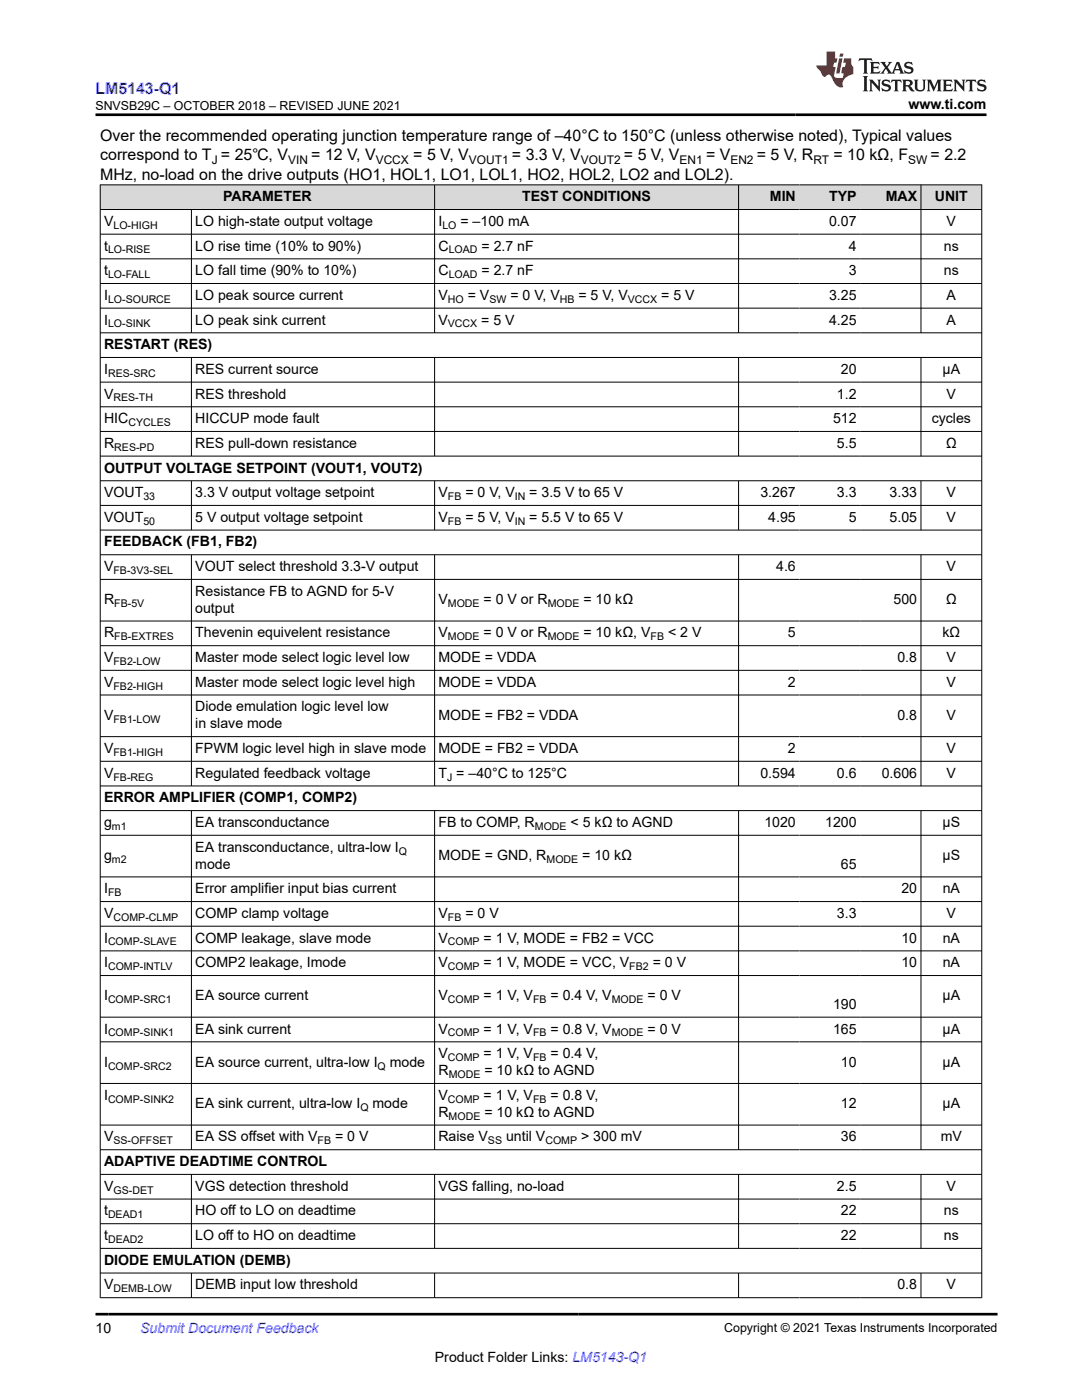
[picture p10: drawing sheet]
<svg xmlns="http://www.w3.org/2000/svg" width="216mm" height="279mm" viewBox="0 0 216 279" stroke-linecap="round" stroke-linejoin="round" font-family="sans-serif">
<defs><g id="words">
<text font-size="3.2" fill="#00f" x="19.1" y="18.7">LM5143-Q1</text>
<g font-size="3.2">
<text x="20" y="28.2">Over the recommended operating junction temperature range of –40°C to 150°C (unless otherwise noted), Typical values</text>
<text x="20" y="32">correspond to T = 25℃, V</text>
<text x="20" y="35.8">MHz, no-load on the drive outputs (HO1, HOL1, LO1, LOL1, HO2, HOL2, LO2 and LOL2).</text>
<text x="62.1" y="32">= 12 V, V</text>
<text x="82.5" y="32">= 5 V, V</text>
<text x="102.2" y="32">= 3.3 V, V</text>
<text x="124.5" y="32">= 5 V, V</text>
<text x="140.9" y="32">= V</text>
<text x="151" y="32">= 5 V, R</text>
<text x="166.3" y="32">= 10 kΩ, F</text>
<text x="185.7" y="32">= 2.2</text>
</g>
<g font-size="2.8">
<text x="181.3" y="21.8">www.ti.com</text>
<text x="44.5" y="40.2">PARAMETER</text>
<text x="104.2" y="40.2">TEST CONDITIONS</text>
<text x="153.6" y="40.2">MIN</text>
<text x="165.4" y="40.2">TYP</text>
<text x="176.7" y="40.2">MAX</text>
<text x="186.5" y="40.2">UNIT</text>
<text x="20.8" y="45.1">V</text>
<text x="39" y="45.1">LO high-state output voltage</text>
<text x="87.5" y="45.1">I</text>
<text x="91.9" y="45.1">= –100 mA</text>
<text x="165.4" y="45.1">0.07</text>
<text x="188.9" y="45.1">V</text>
<text x="20.8" y="50">t</text>
<text x="39" y="50">LO rise time (10% to 90%)</text>
<text x="87.5" y="50">C</text>
<text x="96.1" y="50">= 2.7 nF</text>
<text x="169.4" y="50">4</text>
<text x="188.3" y="50">ns</text>
<text x="20.8" y="54.9">t</text>
<text x="20.8" y="59.9">I</text>
<text x="39" y="54.9">LO fall time (90% to 10%)</text>
<text x="39" y="59.9">LO peak source current</text>
<text x="87.5" y="54.9">C</text>
<text x="87.5" y="59.9">V</text>
<text x="93.3" y="59.9">= V</text>
<text x="96.1" y="54.9">= 2.7 nF</text>
<text x="101.8" y="59.9">= 0 V, V</text>
<text x="115.4" y="59.9">= 5 V, V</text>
<text x="131.9" y="59.9">= 5 V</text>
<text x="165.4" y="59.9">3.25</text>
<text x="169.4" y="54.9">3</text>
<text x="188.3" y="54.9">ns</text>
<text x="188.9" y="59.9">A</text>
<text x="20.8" y="64.8">I</text>
<text x="39" y="64.8">LO peak sink current</text>
<text x="87.5" y="64.8">V</text>
<text x="96" y="64.8">= 5 V</text>
<text x="165.4" y="64.8">4.25</text>
<text x="188.9" y="64.8">A</text>
<text x="20.8" y="69.7">RESTART (RES)</text>
<text x="20.8" y="74.6">I</text>
<text x="39" y="74.6">RES current source</text>
<text x="167.8" y="74.6">20</text>
<text x="188.1" y="74.6">µA</text>
<text x="20.8" y="79.5">V</text>
<text x="39" y="79.5">RES threshold</text>
<text x="167" y="79.5">1.2</text>
<text x="188.9" y="79.5">V</text>
<text x="20.8" y="84.5">HIC</text>
<text x="20.8" y="89.4">R</text>
<text x="39" y="89.4">RES pull-down resistance</text>
<text x="39" y="84.5">HICCUP mode fault</text>
<text x="166.2" y="84.5">512</text>
<text x="167" y="89.4">5.5</text>
<text x="185.9" y="84.5">cycles</text>
<text x="188.8" y="89.4">Ω</text>
<text x="20.8" y="94.3">OUTPUT VOLTAGE SETPOINT (VOUT1, VOUT2)</text>
<text x="20.8" y="99.2">VOUT</text>
<text x="39" y="99.2">3.3 V output voltage setpoint</text>
<text x="87.5" y="99.2">V</text>
<text x="92.9" y="99.2">= 0 V, V</text>
<text x="105.6" y="99.2">= 3.5 V to 65 V</text>
<text x="151.7" y="99.2">3.267</text>
<text x="167" y="99.2">3.3</text>
<text x="177.5" y="99.2">3.33</text>
<text x="188.9" y="99.2">V</text>
<text x="20.8" y="104.1">VOUT</text>
<text x="39" y="104.1">5 V output voltage setpoint</text>
<text x="87.5" y="104.1">V</text>
<text x="92.9" y="104.1">= 5 V, V</text>
<text x="105.6" y="104.1">= 5.5 V to 65 V</text>
<text x="153.3" y="104.1">4.95</text>
<text x="169.4" y="104.1">5</text>
<text x="177.5" y="104.1">5.05</text>
<text x="188.9" y="104.1">V</text>
<text x="20.8" y="109.1">FEEDBACK (FB1, FB2)</text>
<text x="20.8" y="114">V</text>
<text x="39" y="114">VOUT select threshold 3.3-V output</text>
<text x="154.9" y="114">4.6</text>
<text x="188.9" y="114">V</text>
<text x="39" y="118.9">Resistance FB to AGND for 5-V</text>
<text x="20.8" y="120.6">R</text>
<text x="39" y="122.3">output</text>
<text x="87.5" y="120.6">V</text>
<text x="96.5" y="120.6">= 0 V or R</text>
<text x="116.4" y="120.6">= 10 kΩ</text>
<text x="178.3" y="120.6">500</text>
<text x="188.8" y="120.6">Ω</text>
<text x="20.8" y="127.2">R</text>
<text x="39" y="127.2">Thevenin equivelent resistance</text>
<text x="87.5" y="127.2">V</text>
<text x="96.5" y="127.2">= 0 V or R</text>
<text x="116.4" y="127.2">= 10 kΩ, V</text>
<text x="133.3" y="127.2">&lt; 2 V</text>
<text x="157.2" y="127.2">5</text>
<text x="188.1" y="127.2">kΩ</text>
<text x="20.8" y="132.1">V</text>
<text x="20.8" y="137.1">V</text>
<text x="39" y="137.1">Master mode select logic level high</text>
<text x="39" y="132.1">Master mode select logic level low</text>
<text x="87.5" y="137.1">MODE = VDDA</text>
<text x="87.5" y="132.1">MODE = VDDA</text>
<text x="157.2" y="137.1">2</text>
<text x="179.1" y="132.1">0.8</text>
<text x="188.9" y="132.1">V</text>
<text x="188.9" y="137.1">V</text>
<text x="20.8" y="143.7">V</text>
<text x="39" y="142">Diode emulation logic level low</text>
<text x="87.5" y="143.7">MODE = FB2 = VDDA</text>
<text x="179.1" y="143.7">0.8</text>
<text x="188.9" y="143.7">V</text>
<text x="39" y="145.4">in slave mode</text>
<text x="20.8" y="150.3">V</text>
<text x="20.8" y="155.2">V</text>
<text x="39" y="150.3">FPWM logic level high in slave mode</text>
<text x="39" y="155.2">Regulated feedback voltage</text>
<text x="87.5" y="150.3">MODE = FB2 = VDDA</text>
<text x="87.5" y="155.2">T = –40°C to 125°C</text>
<text x="151.7" y="155.2">0.594</text>
<text x="157.2" y="150.3">2</text>
<text x="167" y="155.2">0.6</text>
<text x="175.9" y="155.2">0.606</text>
<text x="188.9" y="155.2">V</text>
<text x="188.9" y="150.3">V</text>
<text x="20.8" y="160.1">ERROR AMPLIFIER (COMP1, COMP2)</text>
<text x="20.8" y="165">g</text>
<text x="39" y="165">EA transconductance</text>
<text x="87.5" y="165">FB to COMP, R</text>
<text x="113.9" y="165">&lt; 5 kΩ to AGND</text>
<text x="152.5" y="165">1020</text>
<text x="164.7" y="165">1200</text>
<text x="188.1" y="165">µS</text>
<text x="20.8" y="171.7">g</text>
<text x="39" y="170">EA transconductance, ultra-low I</text>
<text x="39" y="173.4">mode</text>
<text x="87.5" y="171.7">MODE = GND, R</text>
<text x="116.2" y="171.7">= 10 kΩ</text>
<text x="167.8" y="173.4">65</text>
<text x="188.1" y="171.7">µS</text>
<text x="20.8" y="178.3">I</text>
<text x="39" y="178.3">Error amplifier input bias current</text>
<text x="179.9" y="178.3">20</text>
<text x="188.1" y="178.3">nA</text>
<text x="20.8" y="183.2">V</text>
<text x="39" y="183.2">COMP clamp voltage</text>
<text x="87.5" y="183.2">V</text>
<text x="92.9" y="183.2">= 0 V</text>
<text x="167" y="183.2">3.3</text>
<text x="188.9" y="183.2">V</text>
<text x="20.8" y="188.1">I</text>
<text x="39" y="188.1">COMP leakage, slave mode</text>
<text x="87.5" y="188.1">V</text>
<text x="96.5" y="188.1">= 1 V, MODE = FB2 = VCC</text>
<text x="179.9" y="188.1">10</text>
<text x="188.1" y="188.1">nA</text>
<text x="20.8" y="193">I</text>
<text x="39" y="193">COMP2 leakage, Imode</text>
<text x="87.5" y="193">V</text>
<text x="96.5" y="193">= 1 V, MODE = VCC, V</text>
<text x="130.2" y="193">= 0 V</text>
<text x="179.9" y="193">10</text>
<text x="188.1" y="193">nA</text>
<text x="20.8" y="199.7">I</text>
<text x="39" y="199.7">EA source current</text>
<text x="87.5" y="199.7">V</text>
<text x="96.5" y="199.7">= 1 V, V</text>
<text x="109.9" y="199.7">= 0.4 V, V</text>
<text x="129.2" y="199.7">= 0 V</text>
<text x="166.2" y="201.3">190</text>
<text x="188.1" y="199.7">µA</text>
<text x="20.8" y="206.3">I</text>
<text x="39" y="206.3">EA sink current</text>
<text x="87.5" y="206.3">V</text>
<text x="96.5" y="206.3">= 1 V, V</text>
<text x="109.9" y="206.3">= 0.8 V, V</text>
<text x="129.2" y="206.3">= 0 V</text>
<text x="166.2" y="206.3">165</text>
<text x="188.1" y="206.3">µA</text>
<text x="20.8" y="212.9">I</text>
<text x="39" y="212.9">EA source current, ultra-low I</text>
<text x="77.8" y="212.9">mode</text>
<text x="87.5" y="214.6">R</text>
<text x="87.5" y="211.2">V</text>
<text x="96.5" y="211.2">= 1 V, V</text>
<text x="96.7" y="214.6">= 10 kΩ to AGND</text>
<text x="109.9" y="211.2">= 0.4 V,</text>
<text x="167.8" y="212.9">10</text>
<text x="188.1" y="212.9">µA</text>
<text x="20.8" y="219.5">I</text>
<text x="39" y="221.2">EA sink current, ultra-low I</text>
<text x="74.3" y="221.2">mode</text>
<text x="87.5" y="219.5">V</text>
<text x="96.5" y="219.5">= 1 V, V</text>
<text x="109.9" y="219.5">= 0.8 V,</text>
<text x="167.8" y="221.2">12</text>
<text x="188.1" y="221.2">µA</text>
<text x="20.8" y="227.8">V</text>
<text x="39" y="227.8">EA SS offset with V</text>
<text x="66.9" y="227.8">= 0 V</text>
<text x="87.5" y="227.8">Raise V</text>
<text x="87.5" y="222.9">R</text>
<text x="96.7" y="222.9">= 10 kΩ to AGND</text>
<text x="101" y="227.8">until V</text>
<text x="116" y="227.8">&gt; 300 mV</text>
<text x="167.8" y="227.8">36</text>
<text x="187.7" y="227.8">mV</text>
<text x="20.8" y="232.7">ADAPTIVE DEADTIME CONTROL</text>
<text x="20.8" y="237.7">V</text>
<text x="39" y="237.7">VGS detection threshold</text>
<text x="87.5" y="237.7">VGS falling, no-load</text>
<text x="167" y="237.7">2.5</text>
<text x="188.9" y="237.7">V</text>
<text x="20.8" y="242.6">t</text>
<text x="39" y="242.6">HO off to LO on deadtime</text>
<text x="167.8" y="242.6">22</text>
<text x="188.3" y="242.6">ns</text>
<text x="20.8" y="247.5">t</text>
<text x="39" y="247.5">LO off to HO on deadtime</text>
<text x="167.8" y="247.5">22</text>
<text x="188.3" y="247.5">ns</text>
<text x="20.8" y="252.4">DIODE EMULATION (DEMB)</text>
<text x="20.8" y="257.3">V</text>
<text x="39" y="257.3">DEMB input low threshold</text>
<text x="179.1" y="257.3">0.8</text>
<text x="188.9" y="257.3">V</text>
<text x="19.1" y="266.1">10</text>
<text x="86.8" y="271.7">Product Folder Links: LM5143-Q1</text>
</g>
<text font-size="2.8" fill="#00f" x="28" y="266.1">Submit Document Feedback</text>
<g font-size="2.5">
<text x="19.1" y="21.9">SNVSB29C – OCTOBER 2018 – REVISED JUNE 2021</text>
<text x="144.5" y="265.8">Copyright © 2021 Texas Instruments Incorporated</text>
</g>
<g font-size="2.4">
<text x="42.2" y="32.7">J</text>
<text x="57.5" y="32.7">VIN</text>
<text x="75" y="32.7">VCCX</text>
<text x="93.6" y="32.7">VOUT1</text>
<text x="115.9" y="32.7">VOUT2</text>
<text x="135.6" y="32.7">EN1</text>
<text x="145.7" y="32.7">EN2</text>
<text x="162.3" y="32.7">RT</text>
<text x="181.2" y="32.7">SW</text>
</g>
<g font-size="2.1">
<text x="22.6" y="45.7">LO-HIGH</text>
<text x="88.3" y="45.7">LO</text>
<text x="21.6" y="50.6">LO-RISE</text>
<text x="89.5" y="50.6">LOAD</text>
<text x="21.6" y="55.5">LO-FALL</text>
<text x="89.5" y="55.5">LOAD</text>
<text x="21.6" y="65.3">LO-SINK</text>
<text x="21.6" y="60.4">LO-SOURCE</text>
<text x="89.4" y="65.3">VCCX</text>
<text x="89.4" y="60.4">HO</text>
<text x="97.6" y="60.4">SW</text>
<text x="111.7" y="60.4">HB</text>
<text x="125.3" y="60.4">VCCX</text>
<text x="21.6" y="75.2">RES-SRC</text>
<text x="22.7" y="80.1">RES-TH</text>
<text x="22.8" y="89.9">RES-PD</text>
<text x="25.6" y="85">CYCLES</text>
<text x="28.6" y="99.8">33</text>
<text x="89.4" y="99.8">FB</text>
<text x="102.7" y="99.8">IN</text>
<text x="28.6" y="104.7">50</text>
<text x="89.4" y="104.7">FB</text>
<text x="102.7" y="104.7">IN</text>
<text x="22.6" y="114.5">FB-3V3-SEL</text>
<text x="22.8" y="121.2">FB-5V</text>
<text x="89.4" y="121.2">MODE</text>
<text x="109.3" y="121.2">MODE</text>
<text x="22.8" y="127.8">FB-EXTRES</text>
<text x="89.4" y="127.8">MODE</text>
<text x="109.3" y="127.8">MODE</text>
<text x="129.8" y="127.8">FB</text>
<text x="22.6" y="137.6">FB2-HIGH</text>
<text x="22.6" y="132.7">FB2-LOW</text>
<text x="22.6" y="144.2">FB1-LOW</text>
<text x="22.6" y="150.8">FB1-HIGH</text>
<text x="22.6" y="155.8">FB-REG</text>
<text x="89.2" y="155.8">J</text>
<text x="22.3" y="165.6">m1</text>
<text x="106.7" y="165.6">MODE</text>
<text x="22.3" y="172.2">m2</text>
<text x="79.6" y="170.5">Q</text>
<text x="109" y="172.2">MODE</text>
<text x="21.6" y="178.8">FB</text>
<text x="22.7" y="183.8">COMP-CLMP</text>
<text x="89.4" y="183.8">FB</text>
<text x="21.6" y="188.7">COMP-SLAVE</text>
<text x="89.4" y="188.7">COMP</text>
<text x="21.6" y="193.6">COMP-INTLV</text>
<text x="89.4" y="193.6">COMP</text>
<text x="125.6" y="193.6">FB2</text>
<text x="21.6" y="200.2">COMP-SRC1</text>
<text x="89.4" y="200.2">COMP</text>
<text x="106.4" y="200.2">FB</text>
<text x="122.1" y="200.2">MODE</text>
<text x="21.6" y="206.8">COMP-SINK1</text>
<text x="89.4" y="206.8">COMP</text>
<text x="106.4" y="206.8">FB</text>
<text x="122.1" y="206.8">MODE</text>
<text x="21.6" y="213.4">COMP-SRC2</text>
<text x="75.4" y="213.4">Q</text>
<text x="89.4" y="211.8">COMP</text>
<text x="89.5" y="215.1">MODE</text>
<text x="106.4" y="211.8">FB</text>
<text x="21.6" y="220.1">COMP-SINK2</text>
<text x="71.9" y="221.8">Q</text>
<text x="89.4" y="220.1">COMP</text>
<text x="106.4" y="220.1">FB</text>
<text x="89.5" y="223.5">MODE</text>
<text x="22.6" y="228.4">SS-OFFSET</text>
<text x="63.4" y="228.4">FB</text>
<text x="97.4" y="228.4">SS</text>
<text x="108.8" y="228.4">COMP</text>
<text x="22.6" y="238.2">GS-DET</text>
<text x="21.6" y="243.1">DEAD1</text>
<text x="21.6" y="248.1">DEAD2</text>
<text x="22.7" y="257.9">DEMB-LOW</text>
</g>
</g></defs>
<g fill="#d8d8d8">
<path d="M20 36.9h175.9v4.9h-175.9z" fill-rule="evenodd"/>
<path d="M20.1 37h66.6v4.8h-66.6z" fill-rule="evenodd"/>
<path d="M86.8 37h60.5v4.8h-60.5z" fill-rule="evenodd"/>
<path d="M147.4 37h12.1v4.8h-12.1z" fill-rule="evenodd"/>
<path d="M159.5 37h12.1v4.8h-12.1z" fill-rule="evenodd"/>
<path d="M171.6 37h12.1v4.8h-12.1z" fill-rule="evenodd"/>
<path d="M183.8 37h12v4.8h-12z" fill-rule="evenodd"/>
</g>
<g fill="none" stroke="#000" stroke-width=".2">
<path d="M19.9 36.9h176.1M20 36.8v222.2M86.7 36.8v29.7M147.4 36.8v29.7M183.8 36.8v29.7M195.9 36.8v222.2M19.9 41.8h176.1M19.9 46.7h176.1M19.9 51.7h176.1M19.9 56.6h176.1M38.2 41.8v24.7M19.9 61.5h176.1"/>
<path d="M19.9 66.4h176.1M19.9 71.3h176.1M19.9 76.3h176.1M38.2 71.3v19.8M86.7 71.3v19.8M147.4 71.3v19.8M183.8 71.3v19.8M19.9 81.2h176.1M19.9 86.1h176.1M19.9 91h176.1M19.9 95.9h176.1M38.2 95.9v10"/>
<path d="M86.7 95.9v10M147.4 95.9v10M183.8 95.9v10M19.9 100.9h176.1M19.9 105.8h176.1M19.9 110.7h176.1M19.9 115.6h176.1M38.2 110.7v46.2M86.7 110.7v46.2M147.4 110.7v46.2M183.8 110.7v46.2M19.9 123.9h176.1"/>
<path d="M19.9 128.9h176.1M19.9 133.8h176.1M19.9 138.7h176.1M19.9 147h176.1M19.9 151.9h176.1M19.9 156.9h176.1M19.9 161.8h176.1M19.9 166.7h176.1M19.9 175h176.1M19.9 179.9h176.1M38.2 161.8v67.7M86.7 161.8v67.7"/>
<path d="M147.4 161.8v67.7M183.8 161.8v67.7M19.9 184.8h176.1M19.9 189.8h176.1M19.9 194.7h176.1M19.9 203h176.1M19.9 207.9h176.1M19.9 216.2h176.1M19.9 224.5h176.1M19.9 229.5h176.1M19.9 234.4h176.1M19.9 239.3h176.1"/>
<path d="M38.2 234.4v14.8M86.7 234.4v14.8M147.4 234.4v14.8M183.8 234.4v14.8M19.9 244.2h176.1M19.9 249.1h176.1M19.9 254.1h176.1M19.9 259h176.1M38.2 254.1v4.9M86.7 254.1v4.9M147.4 254.1v4.9M183.8 254.1v4.9"/>
</g>
<path d="M171.5 11.6l-.2 .6 .5-.2h.6v.1v2.2l-.2 .4h1l-.2-.4v-2.2v-.1h.5l.6 .2-.2-.6zM173.6 12.4l.2 .3v1.6l-.2 .4h1.9l.1-.6a1.08 1.08 0 0 1-1.3 .2v-.7h.6l.4 .2v-.7l-.4 .2h-.6v-.5l.2-.2a1 1 0 0 1 1 .3l-.1-.5zM175.7 12.4l.9 1.1-1 1.2h.9l-.2-.2 .5-.8 .4 .8-.2 .2h1.6l-.2-.2 .2-.5h.9l.1 .5-.1 .2h.9l-.2-.4-.8-1.9h-.5l-.9 2.1-.9-1.1 .9-1h-.8l.2 .2-.4 .6-.4-.6 .2-.2zM179 12.8l.4 1h-.7zM180.7 12.5a.65 .65 0 0 0-.2 .7 .65 .65 0 0 0 .6 .5l.6 .1 .1 .3a.79 .79 0 0 1-.7 .4 .79 .79 0 0 1-.7-.5l.1 .7 .2-.1a.93 .93 0 0 0 1.1 0 .93 .93 0 0 0 .4-.9 1.46 1.46 0 0 0-1.2-.6l-.1-.3a1.09 1.09 0 0 1 1.2 .2l-.2-.6-.1 .1-.5-.2zM172.2 15.2l.2 .4v2.2l-.2 .4h1l-.2-.4v-2.2l.2-.4zM173.4 15.9l.2 .4v1.5l-.2 .4h.8l-.3-.4 .1-1.3 1.6 1.8v-2l.2-.4h-.7l.1 .2 .1 1.1-1.2-1.3zM176.2 16a.65 .65 0 0 0-.2 .8 .65 .65 0 0 0 .6 .4l.6 .2 .1 .2a.79 .79 0 0 1-.7 .4 .79 .79 0 0 1-.7-.5l.1 .7 .2-.1a.93 .93 0 0 0 1.1 .1 .93 .93 0 0 0 .4-1 1.46 1.46 0 0 0-1.2-.5l-.1-.4a1.09 1.09 0 0 1 1.2 .2l-.1-.6-.2 .1-.5-.1zM177.9 15.9l-.1 .6a.63 .63 0 0 1 .8-.3v1.6l-.3 .4h1l-.2-.4v-1.6a.66 .66 0 0 1 .8 .3l-.1-.6zM180 15.9l.2 .4v1.5l-.2 .4h1l-.2-.2-.1-.7h.5l.1 .2a.79 .79 0 0 0 1.2 .6l-1-.9a.61 .61 0 0 0 .6-.6 .61 .61 0 0 0-.5-.7zM180.8 16.2h.1a.47 .47 0 0 1 .5 .1 .47 .47 0 0 1 .1 .5l-.1 .1-.7 .1zM182.3 15.9l.2 .2a2.27 2.27 0 0 0 .4 2 1.04 1.04 0 0 0 1.7-.7v-1.3l.2-.2h-.8l.2 .4v1.1a.6 .6 0 0 1-.6 .6 .6 .6 0 0 1-.6-.6v-1.1l.3-.4zM184.9 15.9l.2 .4v1.5l-.2 .4h.8l-.3-.4v-1.4l.9 1.9 .9-1.9v1.4l-.3 .4h1l-.2-.4v-1.5l.2-.4h-.8l-.7 1.5-.6-1.5zM188.1 15.9l.2 .4v1.5l-.2 .4h1.9l.1-.6a1.09 1.09 0 0 1-1.3 .2v-.7h.6l.4 .2v-.6l-.4 .2h-.6v-.6l.2-.1a1.01 1.01 0 0 1 1 .3l-.1-.6zM190.2 15.9l.3 .4v1.5l-.3 .4h.8l-.2-.4v-1.3l1.6 1.8v-2l.2-.4h-.7l.2 .2v1.1l-1.2-1.3zM192.8 15.9l-.1 .6a.63 .63 0 0 1 .8-.3v1.6l-.3 .4h1l-.2-.4v-1.6a.66 .66 0 0 1 .8 .3l-.1-.6zM195.2 16a.65 .65 0 0 0-.2 .8 .65 .65 0 0 0 .6 .4l.6 .2 .2 .2a.79 .79 0 0 1-.7 .4 .79 .79 0 0 1-.7-.5l.1 .7 .2-.1a.93 .93 0 0 0 1 .1 .93 .93 0 0 0 .5-1 1.46 1.46 0 0 0-1.3-.5v-.4a1.09 1.09 0 0 1 1.2 .2l-.2-.6-.2 .1-.5-.1z" fill="#231f20"/>
<path d="M164.9 10.3v2.7h-2l.1 .4 .8 1a.95 .95 0 0 0 1 .9 .59 .59 0 0 1 .5-.4 .59 .59 0 0 1 .5 .3l.4 .8a1.59 1.59 0 0 0 2.1 1.4 1.61 1.61 0 0 1 1-2.3l1-.3-.1-1.5a1.59 1.59 0 0 1-.3-1.7h-1.5l-.2 .9h.6l-.2 .9h-.5l-.2 .9v.3l.4 .1-.1 .9h-.7a.73 .73 0 0 1-1-.7l.3-1.5h-.5l.1-.9h.5l.2-.9h-.5v-1.3zM167.4 11.6l-.6 3.1h.7l.6-3.1zM167.6 10.7l-.1 .6h.7l.1-.6z" fill="#ed1c24"/>
<path d="M19.1 22.9h177.8M19.1 262.3h180" fill="none" stroke="#000" stroke-width=".53"/>
<use href="#words"/>
</svg>
